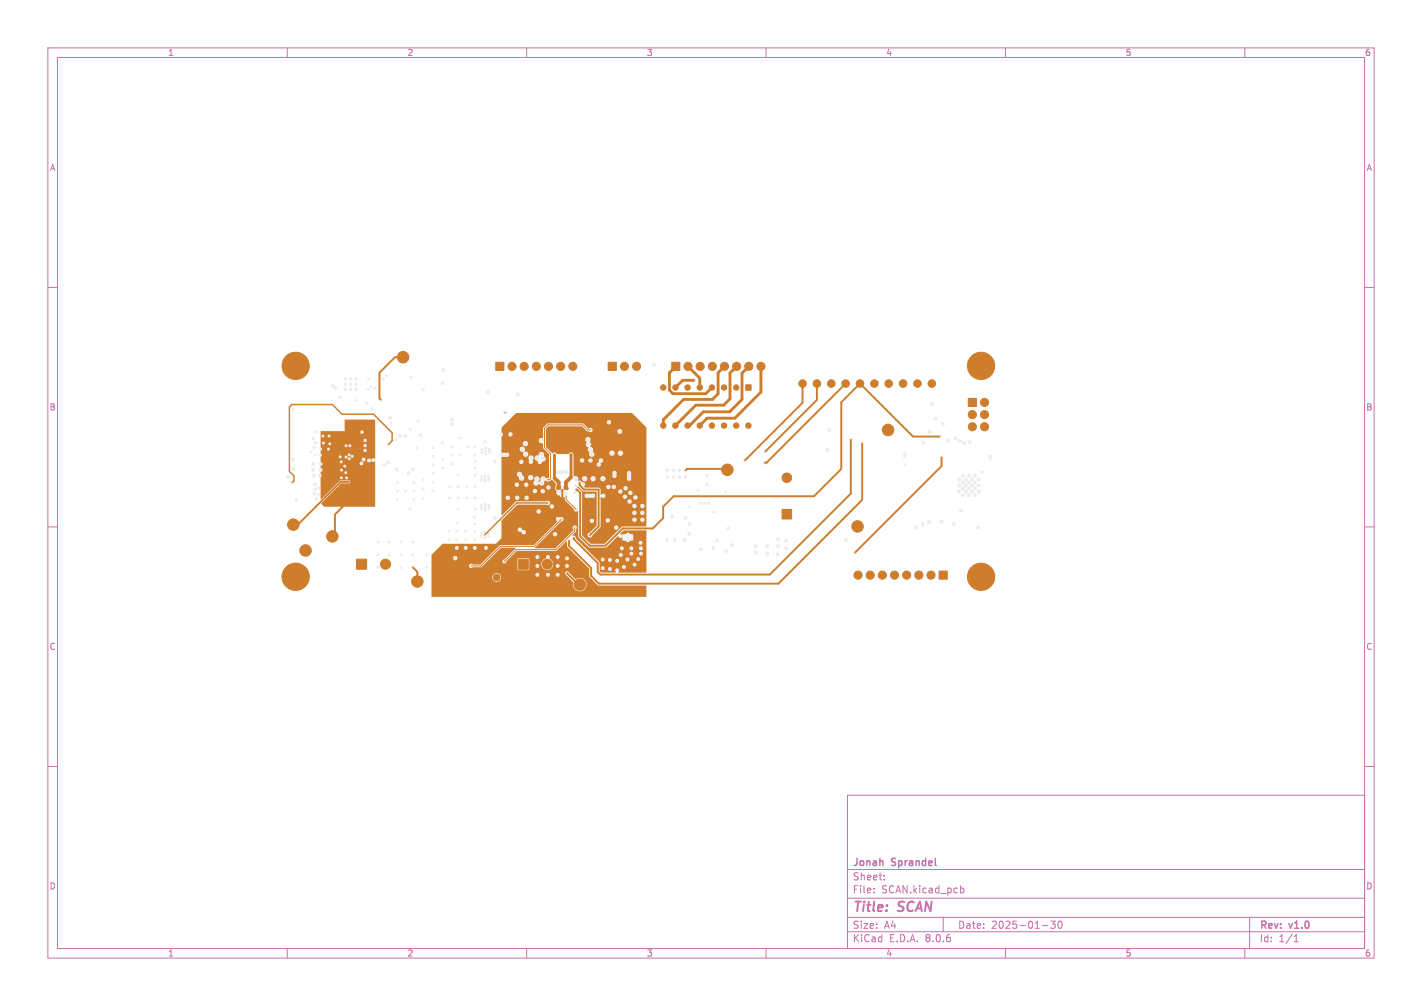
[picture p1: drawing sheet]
<svg xmlns="http://www.w3.org/2000/svg" width="297mm" height="210mm" viewBox="0 0 297 210" stroke-linecap="round" stroke-linejoin="round" font-family="sans-serif">
<defs><g id="words">
<g font-size="2.8" fill="#c872ab">
<text x="178" y="190.9">Title:</text>
<text x="187.7" y="190.9">SCAN</text>
</g>
<g font-size="2.1" fill="#c872ab">
<text x="178" y="184">Sheet:</text>
<text x="178" y="181.2">Jonah</text>
<text x="186.3" y="181.2">Sprandel</text>
<text x="178" y="186.7">File:</text>
<text x="184.1" y="186.7">SCAN.kicad_pcb</text>
<text x="178" y="196.9">KiCad</text>
<text x="178" y="194.1">Size:</text>
<text x="184.7" y="194.1">A4</text>
<text x="185.7" y="196.9">E.D.A.</text>
<text x="193.3" y="196.9">8.0.6</text>
<text x="200" y="194.1">Date:</text>
<text x="207" y="194.1">2025-01-30</text>
<text x="263" y="194.3">Rev:</text>
<text x="263" y="196.9">Id:</text>
<text x="267.1" y="196.9">1/1</text>
<text x="269.4" y="194.3">v1.0</text>
</g>
<g font-size="1.8" fill="#c872ab">
<text x="35" y="11.9">1</text>
<text x="85" y="11.9">2</text>
<text x="135" y="11.9">3</text>
<text x="185" y="11.9">4</text>
<text x="235" y="11.9">5</text>
<text x="285" y="11.9">6</text>
<text x="10.3" y="35.9">A</text>
<text x="285.4" y="35.9">A</text>
<text x="10.3" y="85.9">B</text>
<text x="285.3" y="85.9">B</text>
<text x="10.3" y="135.9">C</text>
<text x="285.3" y="135.9">C</text>
<text x="10.3" y="185.9">D</text>
<text x="285.3" y="185.9">D</text>
<text x="35" y="199.9">1</text>
<text x="85" y="199.9">2</text>
<text x="135" y="199.9">3</text>
<text x="185" y="199.9">4</text>
<text x="235" y="199.9">5</text>
<text x="285" y="199.9">6</text>
</g>
</g></defs>
<g fill="none" stroke="#c872ab" stroke-width=".21">
<path d="M10 10h277v190h-277zM12 12h273v186h-273zM60 10v2M110 10v2M160 10v2M210 10v2M260 10v2M10 60h2M285 60h2M10 110h2M285 110h2M10 160h2"/>
<path d="M285 160h2M177 166h108v32h-108zM60 198v2M110 198v2M160 198v2M177 194.5h108M177 191.5h108M177 187.5h108M177 181.5h108M182.5 186.3v.1M182.5 185.5v.1M184.7 183.6v.1"/>
<path d="M184.7 182.8v.1M197 191.5v3M200.6 184.9v1.5M200.6 185.5l.4-.1 .3 .3-.1 .6h-.6M210 198v2M217.7 193.2h1.2M219.5 192.3h.9l-.5 .6 .4 .1v.7l-.2 .1-.6-.1M221.2 192.4l.1-.1a.8 .8 0 0 1 .5 .7 .8 .8 0 0 1-.5 .8 1 1 0 0 1-.1-1.4zM260 198v2M261 191.5v6.5M270.3 196.6h.9M270.3 195.5l.4-.4v1.5"/>
</g>
<g fill="#ce7d2c" stroke="#ce7d2c" stroke-width=".21">
<path d="M202.2 83.2h1.7v1.7h-1.7z"/>
<path d="M163.3 106.3h2v2h-2z"/>
<path d="M140.3 75.6h1.7v1.7h-1.7z"/>
<path d="M74.5 116.7h2.1v2.1h-2.1z"/>
<path d="M108.2 116.7h2.2v2.1h-2.2z"/>
<path d="M100.5 119.8h1.4v1.5h-1.4z"/>
<path d="M103.5 75.6h1.7v1.7h-1.7z"/>
<path d="M127 75.6h1.7v1.7h-1.7z"/>
<path d="M155.7 80.3h1.2v1.2h-1.2z"/>
<path d="M196.1 119.2h1.7v1.7h-1.7z"/>
<circle cx="185.5" cy="89.8" r="1.2"/>
<circle cx="63.8" cy="114.9" r="1.2"/>
<circle cx="204.9" cy="76.4" r="2.85"/>
<circle cx="204.9" cy="120.4" r="2.85"/>
<circle cx="61.7" cy="120.4" r="2.85"/>
<circle cx="61.7" cy="76.4" r="2.85"/>
<circle cx="84.2" cy="74.6" r="1.2"/>
<circle cx="179.1" cy="109.9" r="1.2"/>
<circle cx="151.9" cy="98.1" r="1.2"/>
<circle cx="121.1" cy="122" r="1.2"/>
<circle cx="87.2" cy="121.4" r="1.2"/>
<circle cx="69.4" cy="112" r="1.2"/>
<circle cx="61.3" cy="109.5" r="1.2"/>
<circle cx="205.6" cy="84" r=".85"/>
<circle cx="203.1" cy="86.5" r=".85"/>
<circle cx="205.6" cy="86.5" r=".85"/>
<circle cx="203.1" cy="89.1" r=".85"/>
<circle cx="205.6" cy="89.1" r=".85"/>
<circle cx="164.3" cy="99.7" r="1"/>
<circle cx="143.7" cy="76.5" r=".85"/>
<circle cx="146.2" cy="76.5" r=".85"/>
<circle cx="148.8" cy="76.5" r=".85"/>
<circle cx="151.3" cy="76.5" r=".85"/>
<circle cx="153.9" cy="76.5" r=".85"/>
<circle cx="156.4" cy="76.5" r=".85"/>
<circle cx="158.9" cy="76.5" r=".85"/>
<circle cx="80.5" cy="117.8" r="1.05"/>
<circle cx="114.3" cy="117.8" r="1.05"/>
<circle cx="194.6" cy="80.1" r=".79"/>
<circle cx="191.6" cy="80.1" r=".79"/>
<circle cx="188.6" cy="80.1" r=".79"/>
<circle cx="185.6" cy="80.1" r=".79"/>
<circle cx="182.6" cy="80.1" r=".79"/>
<circle cx="179.6" cy="80.1" r=".79"/>
<circle cx="176.6" cy="80.1" r=".79"/>
<circle cx="173.6" cy="80.1" r=".79"/>
<circle cx="170.6" cy="80.1" r=".79"/>
<circle cx="167.6" cy="80.1" r=".79"/>
<circle cx="103.7" cy="120.5" r=".71"/>
<circle cx="106.9" cy="76.5" r=".85"/>
<circle cx="109.5" cy="76.5" r=".85"/>
<circle cx="112" cy="76.5" r=".85"/>
<circle cx="114.6" cy="76.5" r=".85"/>
<circle cx="117.1" cy="76.5" r=".85"/>
<circle cx="119.6" cy="76.5" r=".85"/>
<circle cx="130.4" cy="76.5" r=".85"/>
<circle cx="133" cy="76.5" r=".85"/>
<circle cx="153.8" cy="80.9" r=".56"/>
<circle cx="151.2" cy="80.9" r=".56"/>
<circle cx="148.7" cy="80.9" r=".56"/>
<circle cx="146.2" cy="80.9" r=".56"/>
<circle cx="143.6" cy="80.9" r=".56"/>
<circle cx="141.1" cy="80.9" r=".56"/>
<circle cx="138.5" cy="80.9" r=".56"/>
<circle cx="138.5" cy="88.8" r=".57"/>
<circle cx="141.1" cy="88.8" r=".57"/>
<circle cx="143.6" cy="88.8" r=".57"/>
<circle cx="146.2" cy="88.8" r=".57"/>
<circle cx="148.7" cy="88.8" r=".57"/>
<circle cx="151.2" cy="88.8" r=".57"/>
<circle cx="153.8" cy="88.8" r=".57"/>
<circle cx="156.3" cy="88.8" r=".57"/>
<circle cx="194.5" cy="120.1" r=".85"/>
<circle cx="191.9" cy="120.1" r=".85"/>
<circle cx="189.4" cy="120.1" r=".85"/>
<circle cx="186.8" cy="120.1" r=".85"/>
<circle cx="184.3" cy="120.1" r=".85"/>
<circle cx="181.8" cy="120.1" r=".85"/>
<circle cx="179.2" cy="120.1" r=".85"/>
</g>
<g fill="#ececec" stroke="#ececec" stroke-width=".21">
<circle cx="79.5" cy="83.4" r=".3"/>
<circle cx="81.2" cy="115.8" r=".2"/>
<circle cx="81.2" cy="113.2" r=".2"/>
<circle cx="199.6" cy="91.5" r=".3"/>
<circle cx="200.5" cy="92" r=".3"/>
<circle cx="201.4" cy="92.5" r=".3"/>
<circle cx="202.5" cy="92.3" r=".3"/>
<circle cx="61.2" cy="85.4" r=".2"/>
<circle cx="123.3" cy="93.9" r=".35"/>
<circle cx="106" cy="103.9" r=".25"/>
<circle cx="112.8" cy="96.4" r=".25"/>
<circle cx="125.5" cy="96.1" r=".25"/>
<circle cx="122.9" cy="92.8" r=".35"/>
<circle cx="200.3" cy="100.1" r=".3"/>
<circle cx="76.6" cy="84.1" r=".25"/>
<circle cx="61.2" cy="95.9" r=".3"/>
<circle cx="122.5" cy="103.5" r=".25"/>
<circle cx="65.4" cy="96.9" r=".3"/>
<circle cx="202.4" cy="100.7" r=".3"/>
<circle cx="126" cy="103.5" r=".25"/>
<circle cx="203" cy="101.4" r=".3"/>
<circle cx="129.6" cy="94.6" r=".35"/>
<circle cx="111.7" cy="102.5" r=".25"/>
<circle cx="76.3" cy="94" r=".25"/>
<circle cx="200.3" cy="101.3" r=".3"/>
<circle cx="147.9" cy="105.1" r=".25"/>
<circle cx="121.6" cy="96.1" r=".25"/>
<circle cx="202.4" cy="103.4" r=".3"/>
<circle cx="117.4" cy="103.3" r=".35"/>
<circle cx="77.7" cy="85.4" r=".25"/>
<circle cx="66" cy="92.5" r=".25"/>
<circle cx="72.1" cy="79.1" r=".25"/>
<circle cx="146.3" cy="105.1" r=".25"/>
<circle cx="110.9" cy="96.4" r=".25"/>
<circle cx="123.6" cy="94.8" r=".35"/>
<circle cx="123.2" cy="103.5" r=".25"/>
<circle cx="118.2" cy="98.6" r=".35"/>
<circle cx="67" cy="96.9" r=".3"/>
<circle cx="127.8" cy="94.6" r=".35"/>
<circle cx="201.1" cy="102" r=".3"/>
<circle cx="147.7" cy="99.3" r=".25"/>
<circle cx="65.6" cy="93.5" r=".25"/>
<circle cx="85.6" cy="106.2" r=".25"/>
<circle cx="81" cy="96.5" r=".3"/>
<circle cx="202.4" cy="99.3" r=".3"/>
<circle cx="65.4" cy="98.1" r=".3"/>
<circle cx="80.7" cy="78.4" r=".25"/>
<circle cx="125.1" cy="97" r=".25"/>
<circle cx="73.3" cy="80.3" r=".25"/>
<circle cx="116.6" cy="98.6" r=".35"/>
<circle cx="78.3" cy="81" r=".25"/>
<circle cx="60.2" cy="99.6" r=".3"/>
<circle cx="123.3" cy="96.1" r=".25"/>
<circle cx="108.9" cy="96.4" r=".25"/>
<circle cx="73.3" cy="79.1" r=".25"/>
<circle cx="201.1" cy="99.3" r=".3"/>
<circle cx="73.3" cy="81.3" r=".25"/>
<circle cx="201.7" cy="102.6" r=".3"/>
<circle cx="109.7" cy="92.6" r=".35"/>
<circle cx="113.1" cy="92" r=".35"/>
<circle cx="203.6" cy="99.3" r=".3"/>
<circle cx="110.9" cy="95.6" r=".35"/>
<circle cx="72.1" cy="81.3" r=".25"/>
<circle cx="80.2" cy="97.1" r=".3"/>
<circle cx="74.4" cy="79.1" r=".25"/>
<circle cx="76.3" cy="93" r=".25"/>
<circle cx="113.4" cy="95.8" r=".35"/>
<circle cx="74.4" cy="81.3" r=".25"/>
<circle cx="65.6" cy="99.2" r=".3"/>
<circle cx="201.1" cy="103.4" r=".3"/>
<circle cx="71.1" cy="82.9" r=".25"/>
<circle cx="108" cy="103.9" r=".25"/>
<circle cx="117.4" cy="98.6" r=".35"/>
<circle cx="82.9" cy="98" r=".3"/>
<circle cx="76" cy="95.9" r=".3"/>
<circle cx="204.4" cy="100.1" r=".3"/>
<circle cx="204.4" cy="101.3" r=".3"/>
<circle cx="122.8" cy="91.8" r=".35"/>
<circle cx="109.1" cy="93.8" r=".35"/>
<circle cx="112.2" cy="95.6" r=".35"/>
<circle cx="203.6" cy="100.7" r=".3"/>
<circle cx="110" cy="103.9" r=".25"/>
<circle cx="203.6" cy="102" r=".3"/>
<circle cx="204.4" cy="102.6" r=".3"/>
<circle cx="147.7" cy="101.2" r=".25"/>
<circle cx="80" cy="79.1" r=".25"/>
<circle cx="203.6" cy="103.4" r=".3"/>
<circle cx="113.4" cy="102.5" r=".25"/>
<circle cx="67" cy="98.1" r=".3"/>
<circle cx="201.1" cy="100.7" r=".3"/>
<circle cx="127" cy="108.6" r=".25"/>
<circle cx="74.4" cy="80.3" r=".25"/>
<circle cx="118.1" cy="102.9" r=".35"/>
<circle cx="66.8" cy="99.2" r=".3"/>
<circle cx="202.4" cy="102" r=".3"/>
<circle cx="76.3" cy="91.9" r=".25"/>
<circle cx="123.9" cy="103.5" r=".25"/>
<circle cx="200.3" cy="102.6" r=".3"/>
<circle cx="109.8" cy="94.8" r=".35"/>
<circle cx="113.1" cy="94.9" r=".35"/>
<circle cx="201.7" cy="101.4" r=".3"/>
<circle cx="72.1" cy="80.2" r=".25"/>
<circle cx="95.1" cy="116.5" r=".25"/>
<circle cx="61.2" cy="97.9" r=".3"/>
<circle cx="75.5" cy="96.8" r=".3"/>
<circle cx="116.8" cy="102.9" r=".35"/>
<circle cx="147.1" cy="105.1" r=".25"/>
<circle cx="203" cy="102.6" r=".3"/>
<circle cx="203" cy="100.1" r=".3"/>
<circle cx="86.2" cy="98" r=".3"/>
<circle cx="117.4" cy="102.3" r=".27"/>
<circle cx="201.7" cy="100.1" r=".3"/>
<circle cx="105.3" cy="94.9" r=".25"/>
<circle cx="104.7" cy="94.9" r=".25"/>
<circle cx="108.5" cy="99" r=".35"/>
<circle cx="110.8" cy="99.7" r=".35"/>
<circle cx="112.1" cy="100" r=".35"/>
<circle cx="106.6" cy="90.7" r=".25"/>
<circle cx="108.9" cy="99.8" r=".35"/>
<circle cx="104.6" cy="90.7" r=".25"/>
<circle cx="113.4" cy="100" r=".35"/>
<circle cx="105.9" cy="94.9" r=".25"/>
<circle cx="112.5" cy="106.8" r=".25"/>
<circle cx="108.6" cy="110.6" r=".25"/>
<circle cx="123.6" cy="108.7" r=".25"/>
<circle cx="86.2" cy="118.4" r=".2"/>
<circle cx="83.7" cy="118.5" r=".2"/>
<circle cx="86.2" cy="113.2" r=".2"/>
<circle cx="89.1" cy="115.8" r=".2"/>
<circle cx="79" cy="113.2" r=".2"/>
<circle cx="83.7" cy="113.2" r=".2"/>
<circle cx="79" cy="118.5" r=".2"/>
<circle cx="89.1" cy="118.4" r=".2"/>
<circle cx="86.2" cy="115.8" r=".2"/>
<circle cx="83.7" cy="115.8" r=".2"/>
<circle cx="79" cy="115.8" r=".2"/>
<circle cx="131.4" cy="99.9" r=".25"/>
<circle cx="123.9" cy="99.9" r=".35"/>
<circle cx="120.3" cy="99.9" r=".35"/>
<circle cx="125.9" cy="99.9" r=".35"/>
<circle cx="131.4" cy="99.3" r=".25"/>
<circle cx="122.1" cy="99.9" r=".35"/>
<circle cx="131.4" cy="98.8" r=".25"/>
<circle cx="128.3" cy="98.7" r=".25"/>
<circle cx="128.3" cy="99.3" r=".25"/>
<circle cx="90.6" cy="121.4" r=".25"/>
<circle cx="114.9" cy="107.4" r=".25"/>
<circle cx="98.2" cy="121.3" r=".25"/>
<circle cx="103" cy="118" r=".25"/>
<circle cx="101.2" cy="119.1" r=".25"/>
<circle cx="122" cy="106.4" r=".25"/>
<circle cx="117.9" cy="110.4" r=".25"/>
<circle cx="117.8" cy="107.1" r=".25"/>
<circle cx="115.9" cy="111.5" r=".25"/>
<circle cx="116.6" cy="108.4" r=".25"/>
<circle cx="93.8" cy="112.6" r=".2"/>
<circle cx="101.5" cy="114.4" r=".2"/>
<circle cx="95.4" cy="110.9" r=".2"/>
<circle cx="95.4" cy="112.6" r=".2"/>
<circle cx="99.2" cy="114.4" r=".2"/>
<circle cx="93.8" cy="110.9" r=".2"/>
<circle cx="95.4" cy="109.2" r=".2"/>
<circle cx="99.2" cy="110.9" r=".2"/>
<circle cx="100.5" cy="111.3" r=".2"/>
<circle cx="100.5" cy="112" r=".2"/>
<circle cx="114.4" cy="105" r=".25"/>
<circle cx="99.2" cy="112.6" r=".2"/>
<circle cx="97.3" cy="112.6" r=".2"/>
<circle cx="101.2" cy="111.1" r=".2"/>
<circle cx="101.2" cy="112.3" r=".2"/>
<circle cx="102" cy="112" r=".2"/>
<circle cx="102" cy="111.3" r=".2"/>
<circle cx="101.2" cy="111.7" r=".2"/>
<circle cx="95.4" cy="114.4" r=".2"/>
<circle cx="97.3" cy="114.4" r=".2"/>
<circle cx="97.3" cy="110.9" r=".2"/>
<circle cx="109.4" cy="111.1" r=".25"/>
<circle cx="132.5" cy="108.5" r=".25"/>
<circle cx="134.2" cy="105.6" r=".25"/>
<circle cx="131.7" cy="102.9" r=".25"/>
<circle cx="131.5" cy="104.7" r=".25"/>
<circle cx="132.7" cy="103.8" r=".25"/>
<circle cx="120.2" cy="101.4" r=".25"/>
<circle cx="132.5" cy="105.6" r=".25"/>
<circle cx="134.2" cy="108.5" r=".25"/>
<circle cx="134.2" cy="107" r=".25"/>
<circle cx="132.5" cy="107" r=".25"/>
<circle cx="128.2" cy="101.7" r=".25"/>
<circle cx="130.7" cy="101.9" r=".25"/>
<circle cx="127.1" cy="101.7" r=".25"/>
<circle cx="121.8" cy="101.1" r=".25"/>
<circle cx="130.5" cy="103.7" r=".25"/>
<circle cx="129.6" cy="102.6" r=".25"/>
<circle cx="74.8" cy="88.4" r=".25"/>
<circle cx="72.4" cy="105" r=".3"/>
<circle cx="73.6" cy="88.4" r=".25"/>
<circle cx="75.7" cy="105" r=".3"/>
<circle cx="74.8" cy="89.3" r=".25"/>
<circle cx="74" cy="104.8" r=".3"/>
<circle cx="75.8" cy="103.4" r=".3"/>
<circle cx="96.2" cy="91.5" r=".2"/>
<circle cx="101.3" cy="92.2" r=".2"/>
<circle cx="99.2" cy="93.2" r=".2"/>
<circle cx="94.4" cy="96.8" r=".2"/>
<circle cx="83" cy="100.7" r=".2"/>
<circle cx="88.4" cy="100.1" r=".2"/>
<circle cx="102.2" cy="93.8" r=".2"/>
<circle cx="101.4" cy="94.8" r=".2"/>
<circle cx="83" cy="102.5" r=".2"/>
<circle cx="92.4" cy="95.9" r=".2"/>
<circle cx="88.4" cy="102.1" r=".2"/>
<circle cx="97.7" cy="93.2" r=".2"/>
<circle cx="100.6" cy="94.5" r=".2"/>
<circle cx="90.5" cy="93.5" r=".2"/>
<circle cx="90.5" cy="95.3" r=".2"/>
<circle cx="83" cy="104.3" r=".2"/>
<circle cx="84.7" cy="102.5" r=".2"/>
<circle cx="99.2" cy="95" r=".2"/>
<circle cx="92.4" cy="92.4" r=".2"/>
<circle cx="86.4" cy="102.5" r=".2"/>
<circle cx="101.4" cy="93.6" r=".2"/>
<circle cx="92.4" cy="97.7" r=".2"/>
<circle cx="90.5" cy="102.5" r=".2"/>
<circle cx="86.4" cy="100.7" r=".2"/>
<circle cx="88.4" cy="104.1" r=".2"/>
<circle cx="90.5" cy="100.7" r=".2"/>
<circle cx="94.4" cy="93.2" r=".2"/>
<circle cx="90.5" cy="97" r=".2"/>
<circle cx="90.5" cy="98.8" r=".2"/>
<circle cx="96.2" cy="95" r=".2"/>
<circle cx="101.4" cy="94.2" r=".2"/>
<circle cx="115.3" cy="105.7" r=".25"/>
<circle cx="100.6" cy="93.8" r=".2"/>
<circle cx="94.4" cy="95" r=".2"/>
<circle cx="102.2" cy="94.5" r=".2"/>
<circle cx="86.4" cy="104.3" r=".2"/>
<circle cx="164.2" cy="114.5" r=".3"/>
<circle cx="197" cy="88.5" r=".3"/>
<circle cx="160.3" cy="114" r=".3"/>
<circle cx="172.8" cy="93.9" r=".3"/>
<circle cx="162.5" cy="115.7" r=".3"/>
<circle cx="206.8" cy="95.2" r=".25"/>
<circle cx="160.3" cy="115.6" r=".3"/>
<circle cx="189" cy="94.8" r=".25"/>
<circle cx="189" cy="95.3" r=".25"/>
<circle cx="136.6" cy="76.2" r=".3"/>
<circle cx="206.8" cy="95.8" r=".25"/>
<circle cx="129.4" cy="90.1" r=".3"/>
<circle cx="173.2" cy="89.8" r=".3"/>
<circle cx="157.8" cy="114" r=".3"/>
<circle cx="157.8" cy="115.4" r=".3"/>
<circle cx="164.2" cy="112.9" r=".3"/>
<circle cx="81.5" cy="87.2" r=".3"/>
<circle cx="108.1" cy="82.3" r=".3"/>
<circle cx="176.7" cy="112.7" r=".3"/>
<circle cx="162.5" cy="114" r=".3"/>
<circle cx="162.5" cy="112.6" r=".3"/>
<circle cx="102.1" cy="106.1" r=".2"/>
<circle cx="107.9" cy="101.2" r=".25"/>
<circle cx="99.2" cy="101.6" r=".2"/>
<circle cx="101.3" cy="100.5" r=".2"/>
<circle cx="109.9" cy="101.2" r=".25"/>
<circle cx="102.1" cy="100.2" r=".2"/>
<circle cx="93.9" cy="101.5" r=".2"/>
<circle cx="101.3" cy="99.3" r=".2"/>
<circle cx="100.6" cy="106.2" r=".2"/>
<circle cx="100.6" cy="105.5" r=".2"/>
<circle cx="101.3" cy="105.8" r=".2"/>
<circle cx="97.4" cy="103.9" r=".2"/>
<circle cx="101.3" cy="99.9" r=".2"/>
<circle cx="100.5" cy="99.6" r=".2"/>
<circle cx="100.5" cy="100.2" r=".2"/>
<circle cx="99.2" cy="99.2" r=".2"/>
<circle cx="99.2" cy="103.9" r=".2"/>
<circle cx="97.4" cy="101.5" r=".2"/>
<circle cx="95.7" cy="101.5" r=".2"/>
<circle cx="101.3" cy="105.2" r=".2"/>
<circle cx="111.9" cy="100.8" r=".35"/>
<circle cx="95.7" cy="99.2" r=".2"/>
<circle cx="93.9" cy="103.9" r=".2"/>
<circle cx="95.7" cy="103.9" r=".2"/>
<circle cx="95.7" cy="106.3" r=".2"/>
<circle cx="99.2" cy="106.3" r=".2"/>
<circle cx="101.3" cy="106.4" r=".2"/>
<circle cx="102.1" cy="99.6" r=".2"/>
<circle cx="102.1" cy="105.5" r=".2"/>
<circle cx="113.1" cy="100.8" r=".35"/>
<circle cx="123.2" cy="111.7" r=".3"/>
<circle cx="121.1" cy="100.8" r=".25"/>
<circle cx="118.3" cy="103.6" r=".25"/>
<circle cx="120.3" cy="106.4" r=".25"/>
<circle cx="105.3" cy="117.2" r=".2"/>
<circle cx="120" cy="110.1" r=".25"/>
<circle cx="177.7" cy="91.8" r=".3"/>
<circle cx="119.8" cy="112.3" r=".25"/>
<circle cx="194.6" cy="84.4" r=".3"/>
<circle cx="180.1" cy="92.6" r=".3"/>
<circle cx="118.8" cy="112.9" r=".25"/>
<circle cx="189" cy="97" r=".2"/>
<circle cx="205.2" cy="98.5" r=".2"/>
<circle cx="92.5" cy="77.2" r=".3"/>
<circle cx="199.2" cy="109.4" r=".3"/>
<circle cx="72.3" cy="95.4" r=".2"/>
<circle cx="72.9" cy="100.6" r=".2"/>
<circle cx="68.6" cy="93.7" r=".2"/>
<circle cx="71" cy="95.4" r=".2"/>
<circle cx="68.7" cy="91" r=".2"/>
<circle cx="66.9" cy="95" r=".2"/>
<circle cx="72" cy="97.3" r=".2"/>
<circle cx="67.5" cy="91" r=".2"/>
<circle cx="65.9" cy="90.2" r=".2"/>
<circle cx="72.2" cy="98.7" r=".2"/>
<circle cx="67.5" cy="92.5" r=".2"/>
<circle cx="68.9" cy="92.6" r=".2"/>
<circle cx="67" cy="93.8" r=".2"/>
<circle cx="72.9" cy="95.8" r=".2"/>
<circle cx="65.9" cy="95" r=".2"/>
<circle cx="71.3" cy="98.1" r=".2"/>
<circle cx="71.3" cy="99.7" r=".2"/>
<circle cx="73.6" cy="95.3" r=".2"/>
<circle cx="71.3" cy="96.4" r=".2"/>
<circle cx="72.4" cy="99.8" r=".2"/>
<circle cx="72.9" cy="95" r=".2"/>
<circle cx="84.7" cy="91" r=".3"/>
<circle cx="116.9" cy="102" r=".2"/>
<circle cx="115.8" cy="96.2" r=".3"/>
<circle cx="115.8" cy="95.6" r=".3"/>
<circle cx="115.8" cy="95" r=".3"/>
<circle cx="116.9" cy="101.6" r=".2"/>
<circle cx="116.4" cy="102" r=".2"/>
<circle cx="116.4" cy="101.6" r=".2"/>
<circle cx="114.5" cy="101.8" r=".25"/>
<circle cx="120.2" cy="102.8" r=".25"/>
<circle cx="119.3" cy="95" r=".3"/>
<circle cx="119.3" cy="96.2" r=".3"/>
<circle cx="118" cy="102" r=".2"/>
<circle cx="118.5" cy="102" r=".2"/>
<circle cx="118" cy="101.6" r=".2"/>
<circle cx="119.3" cy="95.6" r=".3"/>
<circle cx="118.4" cy="101.6" r=".2"/>
<circle cx="98.4" cy="118.1" r=".25"/>
<circle cx="117.3" cy="108.4" r=".25"/>
<circle cx="114.4" cy="100.2" r=".2"/>
<circle cx="123.3" cy="89.8" r=".25"/>
<circle cx="159.9" cy="94.2" r=".3"/>
<circle cx="94.4" cy="87.7" r=".3"/>
<circle cx="105.5" cy="86.1" r=".3"/>
<circle cx="159.7" cy="96.6" r=".3"/>
<circle cx="192.8" cy="109.4" r=".3"/>
<circle cx="200.7" cy="106.6" r=".3"/>
<circle cx="94.4" cy="88.6" r=".3"/>
<circle cx="155.6" cy="96.1" r=".3"/>
<circle cx="204.3" cy="110.2" r=".3"/>
<circle cx="194" cy="109" r=".3"/>
<circle cx="192.9" cy="92.4" r=".3"/>
<circle cx="92.5" cy="80" r=".3"/>
<circle cx="101.8" cy="81.9" r=".3"/>
<circle cx="191.4" cy="110.1" r=".3"/>
<circle cx="196.7" cy="108.9" r=".3"/>
<circle cx="194.1" cy="90.1" r=".3"/>
<circle cx="65.4" cy="91.6" r=".2"/>
<circle cx="73.1" cy="93" r=".2"/>
<circle cx="72.3" cy="93.1" r=".2"/>
<circle cx="64.9" cy="94.4" r=".2"/>
<circle cx="78" cy="96.1" r=".3"/>
<circle cx="77.1" cy="96.1" r=".3"/>
<circle cx="85.3" cy="98.8" r=".3"/>
<circle cx="83.5" cy="91" r=".28"/>
<circle cx="87.8" cy="90.9" r=".28"/>
<circle cx="81.7" cy="88.3" r=".2"/>
<circle cx="87.3" cy="87.9" r=".2"/>
<circle cx="61.9" cy="104.3" r=".25"/>
<circle cx="65.6" cy="103" r=".25"/>
<circle cx="66.6" cy="101.8" r=".25"/>
<circle cx="66.6" cy="103.4" r=".25"/>
<circle cx="66" cy="104.1" r=".25"/>
<circle cx="65.9" cy="102.1" r=".25"/>
<circle cx="65.8" cy="101.1" r=".25"/>
<circle cx="75.6" cy="90.2" r=".25"/>
<circle cx="149.7" cy="112.8" r=".25"/>
<circle cx="152.1" cy="110.3" r=".25"/>
<circle cx="141" cy="112.7" r=".3"/>
<circle cx="149" cy="114.4" r=".3"/>
<circle cx="143.2" cy="108.1" r=".3"/>
<circle cx="151.7" cy="115" r=".3"/>
<circle cx="143.9" cy="111.4" r=".3"/>
<circle cx="139.3" cy="112.7" r=".3"/>
<circle cx="140.4" cy="107.8" r=".3"/>
<circle cx="152.9" cy="113.8" r=".3"/>
<circle cx="146.4" cy="114.6" r=".3"/>
<circle cx="144" cy="109.4" r=".3"/>
<circle cx="143" cy="112.7" r=".3"/>
<circle cx="144.9" cy="79.4" r=".35"/>
<circle cx="70.1" cy="81" r=".25"/>
<circle cx="69.5" cy="80.6" r=".25"/>
<circle cx="74.4" cy="83.6" r=".2"/>
<circle cx="77.4" cy="80.7" r=".2"/>
<circle cx="196.7" cy="95.5" r=".3"/>
<circle cx="178.6" cy="115.3" r=".3"/>
<circle cx="77" cy="79.2" r=".2"/>
<circle cx="195.4" cy="87.4" r=".3"/>
<circle cx="76.9" cy="81.2" r=".2"/>
<circle cx="61" cy="100.7" r=".3"/>
<circle cx="81.1" cy="92.8" r=".27"/>
<circle cx="82.6" cy="91.9" r=".2"/>
<circle cx="118.4" cy="119.7" r=".2"/>
<circle cx="116.5" cy="120" r=".2"/>
<circle cx="112.2" cy="118.1" r=".2"/>
<circle cx="114.4" cy="116.3" r=".2"/>
<circle cx="118.4" cy="118.1" r=".2"/>
<circle cx="112.2" cy="116.3" r=".2"/>
<circle cx="116.5" cy="116.3" r=".2"/>
<circle cx="116.5" cy="118.1" r=".2"/>
<circle cx="118.4" cy="116.6" r=".2"/>
<circle cx="112.2" cy="120" r=".2"/>
<circle cx="114.4" cy="120" r=".2"/>
<circle cx="143.2" cy="98.2" r=".25"/>
<circle cx="141.9" cy="98.2" r=".25"/>
<circle cx="140.7" cy="98.2" r=".25"/>
<circle cx="140.7" cy="99.6" r=".25"/>
<circle cx="143.2" cy="99.6" r=".25"/>
<circle cx="141.9" cy="99.6" r=".25"/>
<circle cx="145.7" cy="102.3" r=".2"/>
<circle cx="139.4" cy="99.6" r=".25"/>
<circle cx="139.4" cy="98.2" r=".25"/>
<circle cx="151.6" cy="102.7" r=".2"/>
<circle cx="120.3" cy="102.2" r=".25"/>
<circle cx="196.2" cy="91.1" r=".3"/>
<circle cx="197.9" cy="92" r=".3"/>
<circle cx="144" cy="105.8" r=".2"/>
<circle cx="149.1" cy="106.9" r=".2"/>
<circle cx="99.3" cy="96.3" r=".2"/>
<circle cx="103.3" cy="96.4" r=".25"/>
<circle cx="99.3" cy="97.7" r=".2"/>
<circle cx="103.3" cy="108.2" r=".3"/>
<circle cx="99.1" cy="109.4" r=".2"/>
<circle cx="99.1" cy="108" r=".2"/>
<circle cx="128.7" cy="110.1" r=".25"/>
<circle cx="127.2" cy="88.1" r=".25"/>
<circle cx="87.1" cy="93.5" r=".2"/>
<circle cx="130.4" cy="112.5" r=".2"/>
<circle cx="130.4" cy="111.9" r=".2"/>
<circle cx="131.1" cy="112.8" r=".2"/>
<circle cx="128.9" cy="117.1" r=".2"/>
<circle cx="131.9" cy="115.6" r=".2"/>
<circle cx="127.4" cy="116.9" r=".2"/>
<circle cx="129.7" cy="115.8" r=".2"/>
<circle cx="131" cy="116.8" r=".2"/>
<circle cx="133.8" cy="113.3" r=".2"/>
<circle cx="131.9" cy="114.5" r=".2"/>
<circle cx="132.5" cy="117.9" r=".2"/>
<circle cx="131.9" cy="112.5" r=".2"/>
<circle cx="131.1" cy="112.2" r=".2"/>
<circle cx="133.9" cy="114.5" r=".2"/>
<circle cx="130.3" cy="118.4" r=".2"/>
<circle cx="127.4" cy="118.8" r=".2"/>
<circle cx="131.1" cy="111.6" r=".2"/>
<circle cx="133.9" cy="115.6" r=".2"/>
<circle cx="128.9" cy="119.1" r=".2"/>
<circle cx="129.9" cy="114.5" r=".2"/>
<circle cx="125.9" cy="116.8" r=".2"/>
<circle cx="129.6" cy="111.9" r=".2"/>
<circle cx="125.9" cy="118.6" r=".2"/>
<circle cx="131.9" cy="111.9" r=".2"/>
<circle cx="133.3" cy="116.7" r=".2"/>
<circle cx="88.4" cy="81.3" r=".25"/>
<circle cx="85.8" cy="78.8" r=".25"/>
<circle cx="85.7" cy="89.6" r=".2"/>
</g>
<g fill="none" stroke="#ce7d2c" stroke-width=".4">
<path d="M84.2 74.6h-1.7l-3.2 3.2v5.4l.2 .2M151.9 98.1l-.2-.2h-8.2l-.3 .3M167.6 80.1v4l-12 12M170.6 80.1v3.4l-10.7 10.7M176.6 80.1l-16.5 16.5h-.4M177.7 91.8v11.2l-16.9 16.9h-35.4l-.6-.5v-1.9l-5-5v-.2M180.1 92.6v11.8l-17.5 17.4h-37.5l-1.6-1.6v-1.6l-4.7-4.7v-1M196.2 91.1h-5.5l-11.1-11-3.9 3.9v13.9l-5.7 5.7h-29.3l-2.2 2.2v2.3l-2.2 2.2h-6.2l-3.6 3.6h-3.3l-2-2v-9l-.7-.7h-.2M196.7 95.5v1.8l-18.1 18M72.4 105l-2.4 2.4v4l-.6 .6M72.8 100.6h-1.7l-8.9 8.9h-.9M86.2 118.5l1 .9v2"/>
<path d="M117.4 102.4v1.7M117.5 102.3l-.1 .1M118.4 119.7l2.4 2.3h.3M121.1 100.8v.5l.9 .9h3v7.7l-1.8 1.8"/>
</g>
<path d="M141.2 76.5l-1.4 1.3v3.6l.8 .8h6.8l1.3-1.3M143.7 76.5l2.5 2.4v2M144.9 79.4h-2.3l-1.5 1.5M151.3 76.5l-1.3 1.3v4.4l-1.2 1.2h-6l-4.3 4.2v1.2M153.9 76.5l-1.4 1.4v5.4l-1.4 1.3h-5.8l-4.2 4.2M156.4 76.5l-1.4 1.4v5.5l-2.6 2.6h-5.5l-2.9 2.8h-.4M158.9 76.5v5.3l-5.4 5.5h-5.8l-1.5 1.5M115.8 95v4.8M119.3 95v4.6" fill="none" stroke="#ce7d2c" stroke-width=".6"/>
<path d="M115.8 99.8l.9 .9v1.1M119.3 99.6l-1.1 1.1v1.1" fill="none" stroke="#ce7d2c" stroke-width=".8"/>
<path d="M123.3 89.8h-.5l-1.1-1.1h-7.2l-.8 .7v4l1.3 1.3v5.2l-.3 .2h-.3M117.3 108.4l-5.7 5.7h-7.1l-4 4h-2.1M118.3 103.6v.7l2 2.1M120 110.1v.7l-3.9 3.9h-8.3l-2.5 2.5" fill="none" stroke="#ce7d2c" stroke-width=".21"/>
<path d="M116.9 101.6v.4h-.5l.1-.4M118 101.6v.4h.5M118.3 101.6l.1 .4M118.4 102h.1M118.5 102h.1" fill="none" stroke="#ce7d2c" stroke-width=".5"/>
<path d="M81.1 92.8l.8-.8v-1.6l-3.9-3.9h-6.6l-2-2.1h-8.4l-.6 .6v13.4l1 1v1l-.3 .3M105.5 86.1h.1M114.4 105h-6.5l-6.7 6.7" fill="none" stroke="#ce7d2c" stroke-width=".3"/>
<g fill="#ce7d2c">
<path d="M67 90h5v-2.4h6.3v8.2a.45 .45 0 0 0-.5-.1 .45 .45 0 0 0-.3 .4 .41 .41 0 0 0-.6-.4 .41 .41 0 0 0-.1 .6 .41 .41 0 0 0 .7-.1l.1-.1a.45 .45 0 0 0 .7 .2v9.5h-10.6l-.6-.7 4.2-4.2h1.6l.3-.3-.3-.3h-1.9l-4 4v-4.6h4a.3 .3 0 0 0 .3 .3 .3 .3 0 0 0 .3-.2l.5 .1a.31 .31 0 0 0 .5 .1 .31 .31 0 0 0-.1-.5 .31 .31 0 0 0-.4 .3l-.5-.1a.31 .31 0 0 0-.3-.3 .31 .31 0 0 0-.3 .3h-4v-.1a.43 .43 0 0 0 0-.7v-.2h4.9a.31 .31 0 0 0 .4 .3 .31 .31 0 0 0 .1-.5 .31 .31 0 0 0-.5 .1l-4.9 .1 .4-.6 3.6 .1a.31 .31 0 0 0 .5 .2 .31 .31 0 0 0 0-.5 .31 .31 0 0 0-.5 .2h-3.6l-.1-.2-.3-.2v-.4l4.7 .1a.31 .31 0 0 0 .5 .1 .31 .31 0 0 0-.1-.5 .31 .31 0 0 0-.4 .3h-4.7l.3-.2 .1-.3h7.7a.41 .41 0 0 0 .6 .3 .41 .41 0 0 0 .1-.7 .41 .41 0 0 0-.7 .2v.2h-7.7l-.4-.4 4 .1a.31 .31 0 0 0 .5 .1 .31 .31 0 0 0-.1-.5 .31 .31 0 0 0-.4 .3h-4v-.6h5.6a.3 .3 0 0 0 .3 .3 .3 .3 0 0 0 .3-.2h2.3l.1 .2a.41 .41 0 0 0 .6 .1 .41 .41 0 0 0-.1-.6 .41 .41 0 0 0-.6 .3h-2.3a.31 .31 0 0 0-.2-.4 .31 .31 0 0 0-.4 .3h-5.6v-.4l3.8 .1a.3 .3 0 0 0 .3 .2 .3 .3 0 0 0 .2-.3l.7 .1a.31 .31 0 0 0 .5 .2 .31 .31 0 0 0-.1-.5 .31 .31 0 0 0-.4 .2h-.7a.31 .31 0 0 0-.3-.3 .31 .31 0 0 0-.3 .3h-3.7l.2-.4h5.4l.2 .2 .5 .1a.31 .31 0 0 0 .4 .2 .31 .31 0 0 0 .1-.5 .31 .31 0 0 0-.5 .2l-.3 .1a.3 .3 0 0 0 .2-.4 .3 .3 0 0 0-.3-.2 .3 .3 0 0 0-.3 .3h-5.4l-.2-.3v-.6l.3-.4h1l.2 .4 7.4-.1a.36 .36 0 0 0 .5 .4 .36 .36 0 0 0 .1-.6 .36 .36 0 0 0-.6 .2h-7.2a.3 .3 0 0 0 0-.5 .3 .3 0 0 0-.4 .2h-1l-.3-.2v-.4h5a.3 .3 0 0 0 .3 .3 .3 .3 0 0 0 .3-.3l.2 .1a.3 .3 0 0 0 .3 .1 .3 .3 0 0 0 .3-.3h2.5v.1a.35 .35 0 0 0 .6 .2 .35 .35 0 0 0-.1-.6 .35 .35 0 0 0-.5 .3l-2.6-.1a.31 .31 0 0 0-.3-.2 .31 .31 0 0 0-.2 .4l-.2-.1a.31 .31 0 0 0-.4-.2 .31 .31 0 0 0-.2 .3h-5v-.6h.2l.3 .3 1.1-.1a.31 .31 0 0 0 .4 .2 .31 .31 0 0 0 .1-.5 .31 .31 0 0 0-.5 .1l-.8 .2a.3 .3 0 0 0-.2-.5 .3 .3 0 0 0-.4 .3h-.2v-.6h8.9v.1a.35 .35 0 0 0 .6 .2 .35 .35 0 0 0-.1-.6 .35 .35 0 0 0-.5 .3h-8.9v-.9l.2 .1a.3 .3 0 0 0 .3 .2 .3 .3 0 0 0 .3-.3l.6 .1a.31 .31 0 0 0 .5 .2 .31 .31 0 0 0 0-.6 .31 .31 0 0 0-.5 .3l-.7-.1a.31 .31 0 0 0-.3-.2 .31 .31 0 0 0-.2 .3h-.2v-.8h8.2l.1 .1a.35 .35 0 0 0 .5 .2 .35 .35 0 0 0-.1-.6 .35 .35 0 0 0-.5 .3h-8.2z"/>
<path d="M104.8 89.3l1.1-1.2h20.8a.46 .46 0 0 0 .7 .5 .46 .46 0 0 0 .1-.8 .46 .46 0 0 0-.8 .2v.1h-20.8l2-1.9h24l3.1 3v20.7h-5.1l-3.6 3.6h-2.9l-1.8-1.8v-3h1.6v.2a.45 .45 0 0 0 .7 .2 .45 .45 0 0 0-.1-.8 .45 .45 0 0 0-.6 .4h-1.6v-5.2h.5v.1a.52 .52 0 0 0 .8 .3h.6a.5 .5 0 0 0 .7-.1 .5 .5 0 0 0 0-.7 .5 .5 0 0 0-.7 0l-.6 .1a.47 .47 0 0 0-.5-.1 .47 .47 0 0 0-.3 .4h-.5v-.8l-1-.9 .1-.3 1.1 1.1 2.8 .1v7l-1.5 1.5a.51 .51 0 0 0-.4 .6 .51 .51 0 0 0 .5 .4 .51 .51 0 0 0 .5-.5l1.6-1.6h3v.2a.46 .46 0 0 0 .7 .2 .46 .46 0 0 0-.1-.8 .46 .46 0 0 0-.6 .4h-3l.1-1.5h1.1v.2a.45 .45 0 0 0 .6 .3 .45 .45 0 0 0 .3-.6h4.7v.1a.46 .46 0 0 0 .5 .4 .46 .46 0 0 0 .4-.5h.7v.1a.45 .45 0 0 0 .8 .2 .45 .45 0 0 0-.1-.7 .45 .45 0 0 0-.7 .4h-.7l-.1-.1a.46 .46 0 0 0-.5-.4 .46 .46 0 0 0-.3 .5l-4.8-.1a.45 .45 0 0 0-.5-.2 .45 .45 0 0 0-.3 .4h-1.1v-1.5h6.7v.1a.46 .46 0 0 0 .5 .3 .46 .46 0 0 0 .4-.4h.7v.1a.45 .45 0 0 0 .8 .2 .45 .45 0 0 0-.1-.8 .45 .45 0 0 0-.7 .5h-.7l-.1-.2a.45 .45 0 0 0-.5-.3 .45 .45 0 0 0-.3 .5h-6.7v-1.5h6.7v.1a.46 .46 0 0 0 .5 .4 .46 .46 0 0 0 .4-.5h.7v.1a.46 .46 0 0 0 .8 .3 .46 .46 0 0 0-.1-.8 .46 .46 0 0 0-.7 .4h-.7l-.1-.1a.46 .46 0 0 0-.5-.3 .46 .46 0 0 0-.3 .4h-6.7v-.9h5.6l.1 .1a.45 .45 0 0 0 .7 .2 .45 .45 0 0 0-.1-.7 .45 .45 0 0 0-.7 .4h-5.6l.1-1a.69 .69 0 0 0 .9 0h3.7v.2a.45 .45 0 0 0 .5 .3 .45 .45 0 0 0 .4-.4h1.3v.2a.46 .46 0 0 0 .7 .2 .46 .46 0 0 0-.1-.8 .46 .46 0 0 0-.6 .4h-1.3v-.1a.46 .46 0 0 0-.5-.5 .46 .46 0 0 0-.4 .5h-3.7v-.2a.46 .46 0 0 0-.3-.4 .46 .46 0 0 0-.5 .2l-.2-.1v-.6h3.7a.45 .45 0 0 0 .3 .4 .45 .45 0 0 0 .5-.1h1.3v.1a.45 .45 0 0 0 .8 .2 .45 .45 0 0 0-.2-.7 .45 .45 0 0 0-.6 .4l-1.2-.1a.46 .46 0 0 0-.3-.6 .46 .46 0 0 0-.6 .4h-3.7v-.6l-.2-.2h-3l-.2-.1h4.6l.1 .2a.45 .45 0 0 0 .5 .2 .45 .45 0 0 0 .3-.4h.3v.1a.45 .45 0 0 0 .3 .3 .45 .45 0 0 0 .5-.2h1.6v.1a.45 .45 0 0 0 .8 .3 .45 .45 0 0 0-.2-.8 .45 .45 0 0 0-.6 .4h-1.6a.46 .46 0 0 0-.3-.7 .46 .46 0 0 0-.5 .5h-.3v-.2a.46 .46 0 0 0-.5-.3 .46 .46 0 0 0-.4 .5h-4.6v-.2a.51 .51 0 0 0 .1-.6 .51 .51 0 0 0-.6-.3l-.3-.2-.5-.1 .1-.4h.8a.56 .56 0 0 0 .5 .6 .56 .56 0 0 0 .6-.6h.6v.2a.56 .56 0 0 0 .7 .4 .56 .56 0 0 0 .4-.6h1v.2a.56 .56 0 0 0 .9 .3 .56 .56 0 0 0-.1-1 .56 .56 0 0 0-.8 .5h-1a.55 .55 0 0 0-.6-.5 .55 .55 0 0 0-.5 .5h-.6a.55 .55 0 0 0-.6-.5 .55 .55 0 0 0-.5 .5h-.8a.97 .97 0 0 0-1-.5l8.1-.1v.1a.48 .48 0 0 0 .7 .3 .48 .48 0 0 0 .1-.7l.1-.2h2.1l.1 .3a1.09 1.09 0 0 0 .3 1.3 .66 .66 0 0 0 .5-.9v-.4a.47 .47 0 0 0-.2-.7 .47 .47 0 0 0-.7 .4l-2.1-.1a.48 .48 0 0 0-.7-.4 .48 .48 0 0 0-.1 .8l-.1 .2h-8.1v-2.3h4.8a.49 .49 0 0 0 .7 .4 .49 .49 0 0 0 .2-.8 .47 .47 0 0 0 .5-.5 .47 .47 0 0 0-.7-.4 .47 .47 0 0 0-.2 .7l-.3 .2-.2 .4h-4.8v-.9h1.3a.45 .45 0 0 0 .5 .5 .45 .45 0 0 0 .4-.5h.9v.2a.46 .46 0 0 0 .7 .2 .46 .46 0 0 0-.1-.8 .46 .46 0 0 0-.6 .4h-.9a.46 .46 0 0 0-.4-.4 .46 .46 0 0 0-.5 .4h-1.3v-1.2l-.5-.5-.6 .4h-2.4l-.4-.4-.6 .2-1.3-1.3v-1.5h8.2l.3 .5a.73 .73 0 0 0 .4 1.1v.1a.75 .75 0 0 0 .2 1 .55 .55 0 0 0 .4 .9 .55 .55 0 0 0 .6-.8h3.2v.1a.55 .55 0 0 0 .6 .5 .55 .55 0 0 0 .5-.6h.6l.1 .2a.56 .56 0 0 0 .8 .2 .56 .56 0 0 0-.1-.9 .56 .56 0 0 0-.8 .5h-.6a.56 .56 0 0 0-.6-.6 .56 .56 0 0 0-.5 .6h-3.2l-.3-.4a.62 .62 0 0 0-.5-1l.1-.1a.69 .69 0 0 0-.2-.9 .56 .56 0 0 0 0-.8 .56 .56 0 0 0-.9 .1l-.1 .3h-8.2v-2.2l.6-.6h6.9l1.1 1 .7 .2 .3-.1h5.3a.51 .51 0 0 0 .8 .4 .51 .51 0 0 0 .1-.8 .51 .51 0 0 0-.8 .2l-.1 .2h-5.3a.51 .51 0 0 0 0-.7 .51 .51 0 0 0-.7 0l-1.2-1h-7.3l-1 .9v2.1a.6 .6 0 0 0-.9 .6 .6 .6 0 0 0 .9 .5v1l1.3 1.3v4.9l-.7 .2a.61 .61 0 0 0-.8-.4 .61 .61 0 0 0-.3 .8l-.3 .4-.2-.1a.6 .6 0 0 0 .2-.9 .6 .6 0 0 0-.8-.2 .6 .6 0 0 0-.2 .9 .58 .58 0 0 0 .1 .9 .58 .58 0 0 0 .9-.3 .63 .63 0 0 0 .8 .3 .63 .63 0 0 0 .3-.8l.2-.2a.74 .74 0 0 0 1.1 0l.3-.2 .8 .8v1.4a.33 .33 0 0 1 .2 .2 .33 .33 0 0 1-.1 .4 .68 .68 0 0 0 .7 .6 .88 .88 0 0 0 1 .3l.1 .7 1.9 1.8a.52 .52 0 0 0 .3 .5 .52 .52 0 0 0 .5-.1l.1 5.4 2.2 2.2h3.5l1.1-1h5.8v.1a.41 .41 0 0 0 .7 .2 .41 .41 0 0 0-.2-.7 .41 .41 0 0 0-.5 .4h-5.8l1.4-1.4 .2 .1a.55 .55 0 0 0 .8 .2v.1a.46 .46 0 0 0 .1 .6 .46 .46 0 0 0 .6 0 .45 .45 0 0 0 .5 .3 .45 .45 0 0 0 .4-.4 .48 .48 0 0 0 .6-.1 .48 .48 0 0 0 0-.6 .46 .46 0 0 0-.1-.5 .46 .46 0 0 0-.6-.1 .5 .5 0 0 0-.5-.3 .5 .5 0 0 0-.4 .4l-.4-.1-.3 .2-.3-.3 .7-.7 4.7 .1v8.6l-5.9 .1a.45 .45 0 0 0 .1-.7 .45 .45 0 0 0-.7 0 .45 .45 0 0 0 .2 .7h-3.1l-.3-.3v-.6h.2a.4 .4 0 0 0 .3 .4 .4 .4 0 0 0 .4-.2l.8 .1a.41 .41 0 0 0 .6 .2 .41 .41 0 0 0-.1-.7 .41 .41 0 0 0-.5 .4h-.8v-.4h3.7v.1a.41 .41 0 0 0 .7 .2 .41 .41 0 0 0-.1-.7 .41 .41 0 0 0-.6 .4l-3.8-.1a.41 .41 0 0 0-.6 .3h-.2v-.7h6.8v.1a.41 .41 0 0 0 .7 .2 .41 .41 0 0 0-.1-.7 .41 .41 0 0 0-.6 .4h-6.8l-.1-.5-.5-.6h.8a.4 .4 0 0 0 .3 .4 .4 .4 0 0 0 .5-.3l.7 .1a.4 .4 0 0 0 .3 .3 .4 .4 0 0 0 .4-.2h.8v.1a.4 .4 0 0 0 .6 .2 .4 .4 0 0 0 .1-.6l1.5 .1a.4 .4 0 0 0 .4 .3 .4 .4 0 0 0 .3-.5h1.5v.1a.41 .41 0 0 0 .7 .2 .41 .41 0 0 0-.1-.7 .41 .41 0 0 0-.6 .4h-1.5a.41 .41 0 0 0-.4-.3 .41 .41 0 0 0-.4 .4l-1.5-.1a.41 .41 0 0 0-.6 .4l-.7-.1a.41 .41 0 0 0-.4-.5 .41 .41 0 0 0-.4 .4l-.7-.1a.41 .41 0 0 0-.4-.4 .41 .41 0 0 0-.4 .4h-.8l-1-1 5.5 .1a.4 .4 0 0 0 .6 .3 .4 .4 0 0 0 .1-.6h1.6v.1a.41 .41 0 0 0 .4 .3 .41 .41 0 0 0 .4-.4h1.2v.1a.41 .41 0 0 0 .6 .2 .41 .41 0 0 0-.1-.7 .41 .41 0 0 0-.5 .4h-1.2v-.2a.41 .41 0 0 0-.5-.2 .41 .41 0 0 0-.3 .4l-1.6-.1a.41 .41 0 0 0-.7 .3h-5.5l-1.4-1.3h7.2v.1a.41 .41 0 0 0 .4 .3 .41 .41 0 0 0 .4-.4h1.2v.1a.41 .41 0 0 0 .4 .3 .41 .41 0 0 0 .4-.4h1.2v.1a.41 .41 0 0 0 .6 .2 .41 .41 0 0 0-.1-.7 .41 .41 0 0 0-.5 .4h-1.2v-.2a.41 .41 0 0 0-.5-.2 .41 .41 0 0 0-.3 .4h-1.2v-.2a.41 .41 0 0 0-.5-.2 .41 .41 0 0 0-.3 .4h-7.2l-2-2.2a.52 .52 0 0 0-.7-.5l.7-.8v-.5a.47 .47 0 0 0 0-.7 .47 .47 0 0 0-.7 .1 .47 .47 0 0 0 .2 .6l-.1 .2-3.7 3.8-4.2-.1v-.1l2.7-2.8h1a.45 .45 0 0 0 .6 .4 .45 .45 0 0 0 .1-.7 .45 .45 0 0 0-.7 .2v.1h-1l2.7-2.6a.48 .48 0 0 0 .5-.7 .48 .48 0 0 0-.8-.2 .49 .49 0 0 0-.8 .2 .49 .49 0 0 0 .3 .7l-4.9 4.9h-7l-4.1 4h-1.7a.46 .46 0 0 0-.6 .1 .46 .46 0 0 0 0 .6 .46 .46 0 0 0 .7-.1h1.8l4.1-4.1 3 .1v.1l-2.4 2.3a.42 .42 0 0 0-.4 .5 .42 .42 0 0 0 .5 .3 .42 .42 0 0 0 .4-.4l.4-.5h1.8v2.1l.2 .2h2.2l.2-.9h1.2l.1 .2a.4 .4 0 0 0 .6 .1 .4 .4 0 0 0-.1-.6h.6l.1 .2a1.25 1.25 0 0 0 1.1 1 1.25 1.25 0 0 0 1.3-.9h.6v.2a.41 .41 0 0 0 .4 .2 .41 .41 0 0 0 .4-.4h1.1v.2a.4 .4 0 0 0 .7 .1 .4 .4 0 0 0-.1-.6 .4 .4 0 0 0-.6 .3h-1.1a.4 .4 0 0 0-.4-.4 .4 .4 0 0 0-.4 .4h-.6v-.1a1.6 1.6 0 0 0-.7-1.5v-.2h1.3l.3 .4 .4-.1 1.2 .1a.41 .41 0 0 0 .7 .2 .41 .41 0 0 0-.1-.7 .41 .41 0 0 0-.6 .4l-1.2-.1a.41 .41 0 0 0-.2-.6 .41 .41 0 0 0-.5 .4h-1.3v-.1a.46 .46 0 0 0-.6-.2 .46 .46 0 0 0-.2 .6 1.24 1.24 0 0 0-1 1.2h-.9l-.3 .3h-1.2v-1.4l-.2-.2-4.2 .2 .5-.4 5.1 .1a.41 .41 0 0 0 .7 .2 .41 .41 0 0 0-.1-.7 .41 .41 0 0 0-.6 .4h-5.1l1.3-1.3h8.2l2.2-2 .1 1.2 4.5 4.5 .1 1.7 1.7 1.8h10.1l.1 2.4-44.9-.1v-4h12.7v.2a.91 .91 0 0 0 1.3 .7 .91 .91 0 0 0 .3-1.4l7.4 .1a.4 .4 0 0 0 .5 .3 .4 .4 0 0 0 .3-.4l1.4 .1a.4 .4 0 0 0 .5 .3 .4 .4 0 0 0 .3-.4l1.3 .1a.4 .4 0 0 0 .6 .2 .4 .4 0 0 0 0-.6h1.3l1.7 1.8a1.43 1.43 0 0 0 1.5 1.9 1.43 1.43 0 0 0 1.2-1.9 1.43 1.43 0 0 0-2.2-.6l-1.6-1.6h-.4l-.2 .4h-1.3a.4 .4 0 0 0-.4-.1 .4 .4 0 0 0-.2 .4h-1.3v-.2a.4 .4 0 0 0-.5-.2 .4 .4 0 0 0-.3 .4h-1.4v-.2a.4 .4 0 0 0-.5-.2 .4 .4 0 0 0-.3 .4h-7.4l-.1-.1a.91 .91 0 0 0-.9-.2 .91 .91 0 0 0-.6 .8h-12.7v-4h4.5v.1a.45 .45 0 0 0 .8 .3 .45 .45 0 0 0-.1-.8 .45 .45 0 0 0-.7 .4h-4.5v-.6l1.5-1.5h3.4a.41 .41 0 0 0 .4 .4 .41 .41 0 0 0 .4-.4l1.1 .1a.4 .4 0 0 0 .4 .3 .4 .4 0 0 0 .4-.4l1.1 .1a.4 .4 0 0 0 .4 .3 .4 .4 0 0 0 .4-.4l1.5 .1a.41 .41 0 0 0 .7 .2 .41 .41 0 0 0-.1-.7 .41 .41 0 0 0-.6 .4h-1.5l-.1-.2a.41 .41 0 0 0-.4-.2 .41 .41 0 0 0-.3 .4h-1.1v-.2a.41 .41 0 0 0-.5-.2 .41 .41 0 0 0-.3 .4h-1.1v-.2a.41 .41 0 0 0-.5-.2 .41 .41 0 0 0-.3 .4h-3.4l.9-.9h11.1l1.1-1.1v-1.8h3.4l.3 .4h.4a.49 .49 0 0 0 .6 .5 .49 .49 0 0 0 .4-.6l-.8-.3a.45 .45 0 0 0-.4-.5 .45 .45 0 0 0-.5 .5h-3.4l.1-2 1.8-1.8h5.4l.1 .1a.46 .46 0 0 0 .7 .2 .46 .46 0 0 0-.1-.7 .46 .46 0 0 0-.7 .4h-5.4l1.1-1.1h7.1v.2a.46 .46 0 0 0 .8 .2 .46 .46 0 0 0-.1-.8 .46 .46 0 0 0-.7 .4h-7.1l.4-.3h6.1a.46 .46 0 0 0 .6-.1 .46 .46 0 0 0-.1-.6 .46 .46 0 0 0-.6-.1l-6.3 .1-3 2.8-.1-3.6h.9a.46 .46 0 0 0 .5 .5 .46 .46 0 0 0 .4-.5h1.1v.3a.46 .46 0 0 0 .6 .1 .46 .46 0 0 0 .3-.4h1l.1 .1a.45 .45 0 0 0 .7 .3 .45 .45 0 0 0-.1-.8 .45 .45 0 0 0-.7 .4h-1v-.1a.46 .46 0 0 0-.5-.3 .46 .46 0 0 0-.4 .4h-1.1v-.1a.46 .46 0 0 0-.5-.3 .46 .46 0 0 0-.4 .4h-.9v-1.4h6.6v.1a.45 .45 0 0 0 .5 .4 .45 .45 0 0 0 .4-.5h.7v.2a.45 .45 0 0 0 .8 .2 .45 .45 0 0 0-.2-.8 .45 .45 0 0 0-.6 .4h-.7a.46 .46 0 0 0-.5-.4 .46 .46 0 0 0-.4 .4h-6.6v-.7h9.4v.1a.45 .45 0 0 0 .7 .2 .45 .45 0 0 0-.1-.7 .45 .45 0 0 0-.6 .4h-9.4v-.6h2.8v.1a.46 .46 0 0 0 .5 .3 .46 .46 0 0 0 .4-.4h1.1v.1a.45 .45 0 0 0 .7 .2 .45 .45 0 0 0-.1-.7 .45 .45 0 0 0-.6 .4h-1.1v-.1a.46 .46 0 0 0-.5-.4 .46 .46 0 0 0-.4 .5h-2.8v-2.2h3.3v.3a.69 .69 0 0 1 .5 .8 .55 .55 0 0 0 .6 .2 .55 .55 0 0 0 .4-.6h.8v.1a.56 .56 0 0 0 .9 .3 .56 .56 0 0 0-.1-.9 .56 .56 0 0 0-.8 .5h-.8l-.4-.4a.59 .59 0 0 0-.4-.8 .59 .59 0 0 0-.7 .5h-3.3v-2.6h3.7l.1 .1a.45 .45 0 0 0 .7 .3 .45 .45 0 0 0-.1-.8 .45 .45 0 0 0-.7 .4h-3.7v-.8h5.7l.1 .4a.51 .51 0 0 0 0 .7 .51 .51 0 0 0 .7 0 .51 .51 0 0 0 .1-.7l.2-.4h.1a.69 .69 0 0 0 .7 .6 .5 .5 0 0 0 .4 .7 .5 .5 0 0 0 .6-.6 .61 .61 0 0 0 .7-.4 .61 .61 0 0 0-.4-.8 .58 .58 0 0 0-.5-.8 .58 .58 0 0 0-.6 .8h-.1a.56 .56 0 0 0-.8 .5h-.1a.55 .55 0 0 0-.6-.5 .55 .55 0 0 0-.5 .5h-5.7l.3-.3h.6a.49 .49 0 0 0 .6 0 .49 .49 0 0 0 0-.7 .49 .49 0 0 0-.6 0l-.8-.1-.1-.7h3.8a.77 .77 0 0 0 .9 .6 .57 .57 0 0 0 .1 .9 .57 .57 0 0 0 .8-.4 .57 .57 0 0 0-.7-.6l-.1-.1a.56 .56 0 0 0-.2-.9 .56 .56 0 0 0-.8 .5h-3.8v-1.2h4.5v.2a.55 .55 0 0 0 .9 .2 .55 .55 0 0 0-.1-.9 .55 .55 0 0 0-.8 .5h-4.5v-1.4l.3-.5h1.2a.46 .46 0 0 0 .6 .4 .46 .46 0 0 0 .1-.8 .46 .46 0 0 0-.7 .3v.1h-1.2l-.3-.5z"/>
</g>
<use href="#words"/>
</svg>
